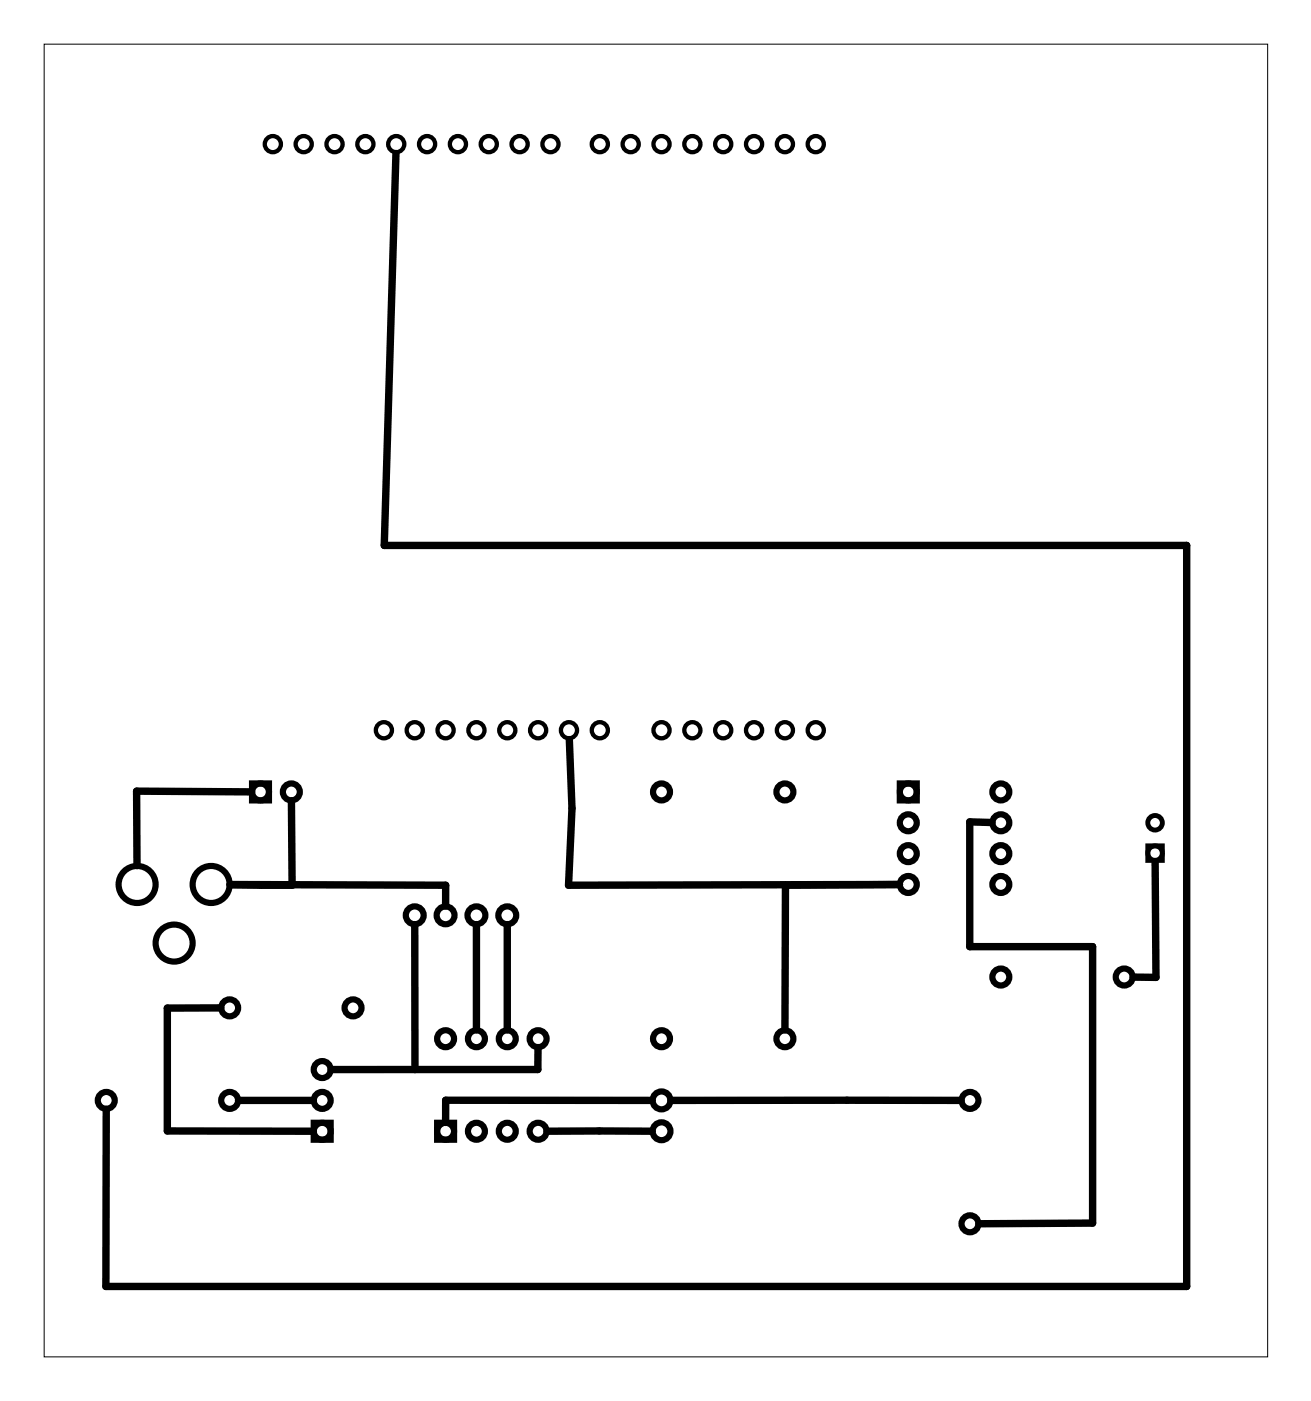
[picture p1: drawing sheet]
<svg xmlns="http://www.w3.org/2000/svg" width="108mm" height="115mm" viewBox="0 0 108 115" stroke-linecap="round" stroke-linejoin="round" font-family="sans-serif">
<path d="M3.6 3.6h100.8v108.1h-100.8z" fill="none" stroke="#000" stroke-width=".08"/>
<g fill="none" stroke="#000" stroke-width=".35">
<circle cx="22.5" cy="11.9" r=".66"/>
<circle cx="25" cy="11.9" r=".66"/>
<circle cx="27.5" cy="11.9" r=".66"/>
<circle cx="30.1" cy="11.9" r=".66"/>
<circle cx="32.6" cy="11.9" r=".66"/>
<circle cx="35.2" cy="11.9" r=".66"/>
<circle cx="37.7" cy="11.9" r=".66"/>
<circle cx="40.2" cy="11.9" r=".66"/>
<circle cx="42.8" cy="11.9" r=".66"/>
<circle cx="45.3" cy="11.9" r=".66"/>
<circle cx="49.4" cy="11.9" r=".66"/>
<circle cx="51.9" cy="11.9" r=".66"/>
<circle cx="54.5" cy="11.9" r=".66"/>
<circle cx="57" cy="11.9" r=".66"/>
<circle cx="59.6" cy="11.9" r=".66"/>
<circle cx="62.1" cy="11.9" r=".66"/>
<circle cx="64.6" cy="11.9" r=".66"/>
<circle cx="67.2" cy="11.9" r=".66"/>
<circle cx="31.6" cy="60.1" r=".66"/>
<circle cx="34.2" cy="60.1" r=".66"/>
<circle cx="36.7" cy="60.1" r=".66"/>
<circle cx="39.2" cy="60.1" r=".66"/>
<circle cx="41.8" cy="60.1" r=".66"/>
<circle cx="44.3" cy="60.1" r=".66"/>
<circle cx="46.9" cy="60.1" r=".66"/>
<circle cx="49.4" cy="60.1" r=".66"/>
<circle cx="54.5" cy="60.1" r=".66"/>
<circle cx="57" cy="60.1" r=".66"/>
<circle cx="59.6" cy="60.1" r=".66"/>
<circle cx="62.1" cy="60.1" r=".66"/>
<circle cx="64.6" cy="60.1" r=".66"/>
<circle cx="67.2" cy="60.1" r=".66"/>
</g>
<g fill="none" stroke="#000" stroke-width=".51">
<path d="M20.8 64.5h1.3v1.4h-1.3zM74.1 64.5h1.4v1.4h-1.4zM25.8 92.4h1.4v1.4h-1.4zM36 92.4h1.4v1.4h-1.4z"/>
<circle cx="11.3" cy="72.8" r="1.52"/>
<circle cx="14.3" cy="77.7" r="1.52"/>
<circle cx="17.4" cy="72.8" r="1.52"/>
<circle cx="21.5" cy="65.2" r=".7"/>
<circle cx="24" cy="65.2" r=".7"/>
<circle cx="34.2" cy="75.4" r=".74"/>
<circle cx="36.7" cy="75.4" r=".74"/>
<circle cx="39.2" cy="75.4" r=".74"/>
<circle cx="41.8" cy="75.4" r=".74"/>
<circle cx="54.5" cy="65.2" r=".7"/>
<circle cx="64.6" cy="65.2" r=".7"/>
<circle cx="74.8" cy="72.8" r=".7"/>
<circle cx="74.8" cy="70.3" r=".7"/>
<circle cx="74.8" cy="67.7" r=".7"/>
<circle cx="74.8" cy="65.2" r=".7"/>
<circle cx="82.4" cy="72.8" r=".7"/>
<circle cx="82.4" cy="70.3" r=".7"/>
<circle cx="82.4" cy="67.7" r=".7"/>
<circle cx="82.4" cy="65.2" r=".7"/>
<circle cx="8.8" cy="90.6" r=".7"/>
<circle cx="18.9" cy="90.6" r=".7"/>
<circle cx="18.9" cy="83" r=".7"/>
<circle cx="26.5" cy="88.1" r=".7"/>
<circle cx="26.5" cy="90.6" r=".7"/>
<circle cx="26.5" cy="93.1" r=".7"/>
<circle cx="29.1" cy="83" r=".7"/>
<circle cx="36.7" cy="85.5" r=".7"/>
<circle cx="36.7" cy="93.1" r=".7"/>
<circle cx="39.2" cy="85.5" r=".7"/>
<circle cx="39.2" cy="93.1" r=".7"/>
<circle cx="41.8" cy="85.5" r=".7"/>
<circle cx="41.8" cy="93.1" r=".7"/>
<circle cx="44.3" cy="85.5" r=".7"/>
<circle cx="44.3" cy="93.1" r=".7"/>
<circle cx="54.5" cy="93.1" r=".74"/>
<circle cx="54.5" cy="90.6" r=".74"/>
<circle cx="54.5" cy="85.5" r=".7"/>
<circle cx="64.6" cy="85.5" r=".7"/>
<circle cx="79.9" cy="90.6" r=".7"/>
<circle cx="82.4" cy="80.4" r=".7"/>
<circle cx="92.6" cy="80.4" r=".7"/>
<circle cx="79.9" cy="100.8" r=".7"/>
</g>
<g fill="none" stroke="#000" stroke-width=".4">
<path d="M94.5 69.6h1.2v1.2h-1.2z"/>
<circle cx="95.1" cy="70.2" r=".6"/>
<circle cx="95.1" cy="67.7" r=".6"/>
</g>
<g fill="none" stroke="#000" stroke-width=".61">
<path d="M32.6 12.6l-1 32.3h66.1v61h-89v-14.6M20.7 65.2l-9.5-.1 .1 6.2M24 65.9l.1 7-5.2-.1 17.8 .1v1.7M34.2 76.1v12M39.2 76.1v8.7M41.8 76.1v8.7M46.9 60.9l.2 5.7-.3 6.3 27.3-.1-9.4 .1-.1 11.9M81.7 67.7h-1.8v10.2h10.1v22.8l-9.4 .1M95.1 70.9l.1 9.6h-1.9M18.2 83h-4.4v10.1h12M19.6 90.6h6.2M34.2 88.1h-6.9"/>
<path d="M44.3 86.3v1.8h-10.1M53.7 90.6h-17v1.8M53.7 93.1h-8.7M79.1 90.6h-23.9"/>
</g>
</svg>
